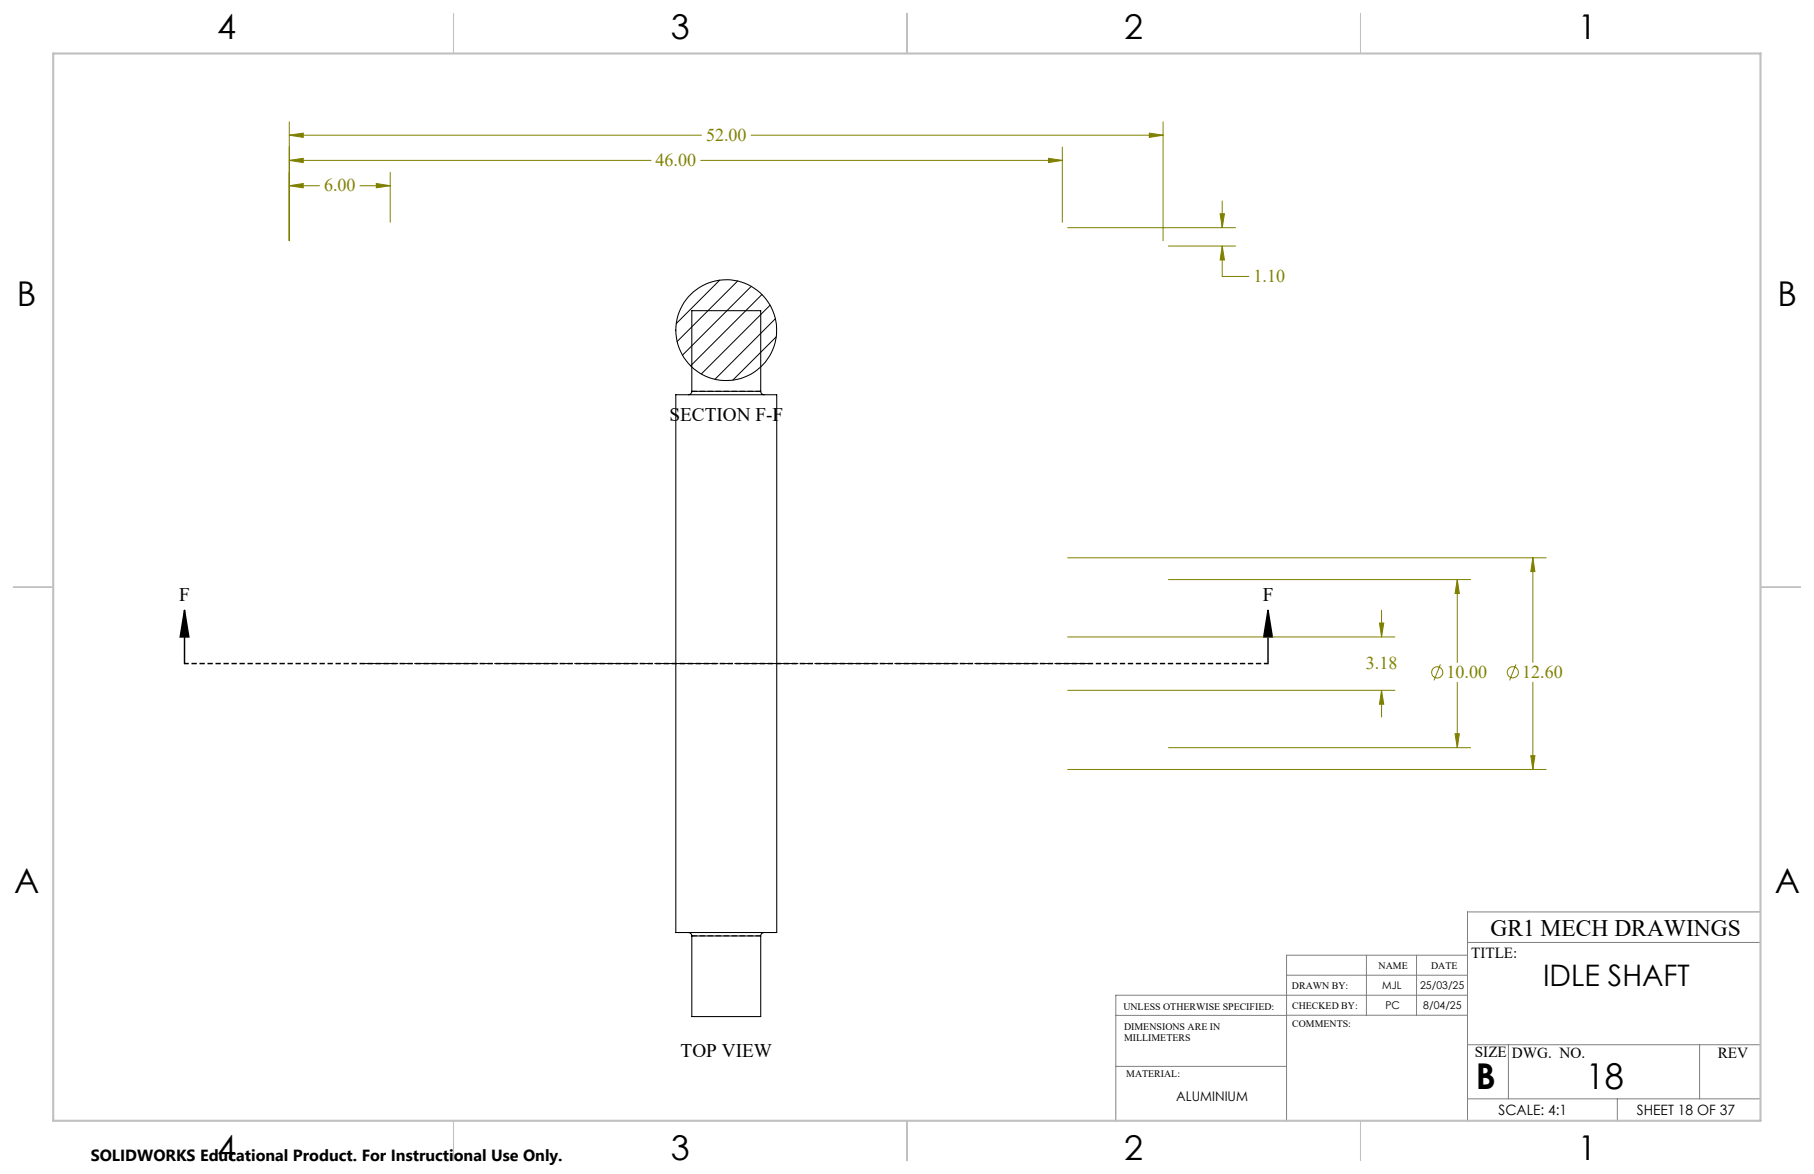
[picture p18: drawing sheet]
<svg xmlns="http://www.w3.org/2000/svg" width="432mm" height="279mm" viewBox="0 0 432 279" stroke-linecap="round" stroke-linejoin="round" font-family="sans-serif">
<defs><g id="words">
<g font-size="8.5">
<text x="351.3" y="259.2">B</text>
<text x="377.5" y="259.1">18</text>
</g>
<g font-size="8.1">
<text x="51.7" y="9.3">4</text>
<text x="159.7" y="9.3">3</text>
<text x="267.6" y="9.3">2</text>
<text x="375.6" y="9.3">1</text>
<text x="4" y="72.8">B</text>
<text x="423.1" y="72.8">B</text>
<text x="3.3" y="212.5">A</text>
<text x="422.4" y="212.5">A</text>
<text x="51.7" y="276">4</text>
<text x="159.7" y="276">3</text>
<text x="267.6" y="276">2</text>
<text x="375.6" y="276">1</text>
</g>
<text font-size="7.1" x="367.3" y="234.7">IDLE SHAFT</text>
<text font-size="5.6" x="354.8" y="222.8">GR1 MECH DRAWINGS</text>
<g font-size="4.6">
<text x="159.3" y="100.2">SECTION F-F</text>
<text x="42.7" y="143.1">F</text>
<text x="300.6" y="143.1">F</text>
<text x="162" y="251.6">TOP VIEW</text>
</g>
<g font-size="4.3" fill="#808000">
<text x="168.1" y="33.5">52.00</text>
<text x="156.1" y="39.5">46.00</text>
<text x="77.1" y="45.5">6.00</text>
<text x="298.4" y="67.1">1.10</text>
<text x="325.1" y="159.3">3.18</text>
<text x="344.3" y="161.4">10.00</text>
<text x="362.3" y="161.3">12.60</text>
</g>
<text font-size="3.8" x="21.6" y="276.3">SOLIDWORKS Educational Product. For Instructional Use Only.</text>
<g font-size="3.7">
<text x="350.2" y="228">TITLE:</text>
<text x="351.1" y="251.6">SIZE</text>
<text x="359.9" y="251.7">DWG. NO.</text>
<text x="408.9" y="251.8">REV</text>
</g>
<g font-size="3.4">
<text x="356.7" y="265.4">SCALE: 4:1</text>
<text x="389.6" y="265.4">SHEET 18 OF 37</text>
</g>
<text font-size="3.2" x="280" y="262">ALUMINIUM</text>
<g font-size="2.5">
<text x="329" y="235.3">MJL</text>
<text x="338.1" y="235.4">25/03/25</text>
<text x="329.8" y="240.2">PC</text>
<text x="338.8" y="240.2">8/04/25</text>
</g>
<g font-size="2.4">
<text x="328.1" y="230.6">NAME</text>
<text x="340.6" y="230.6">DATE</text>
<text x="307.5" y="235.4">DRAWN BY:</text>
<text x="267.4" y="240.3">UNLESS OTHERWISE SPECIFIED:</text>
<text x="267.6" y="245">DIMENSIONS ARE IN</text>
<text x="307.6" y="240.2">CHECKED BY:</text>
<text x="307.6" y="244.3">COMMENTS:</text>
<text x="267.6" y="247.7">MILLIMETERS</text>
<text x="268.1" y="256.4">MATERIAL:</text>
</g>
</g></defs>
<path d="M164.7 93.1h16.4M164.7 222.7h16.4" fill="none" stroke="#000" stroke-width=".24" stroke-dasharray="1.3 .6" stroke-dashoffset=".1" stroke-linecap="butt"/>
<g fill="none" stroke="#000" stroke-width=".25">
<path d="M160.9 93.9h24v128h-24zM164.7 93.1a.85 .85 0 0 1-.8 .8M164.7 93.1v-19.2h16.4v19.2M164.7 93.1h16.4M181.1 93.1a.85 .85 0 0 0 .8 .8M163.9 221.9a.85 .85 0 0 1 .8 .8M164.7 222.7v19.2h16.4v-19.2M164.7 222.7h16.4M181.9 221.9a.85 .85 0 0 0-.8 .8"/>
<circle cx="172.9" cy="78.6" r="12"/>
</g>
<path d="M171.3 66.7l-10.3 10.3M175.6 66.9l-14.4 14.4M178.8 68.2l-16.3 16.3M181.4 70.1l-17 17M183.3 72.6l-16.4 16.4M184.6 75.8l-14.4 14.5M184.8 80.2l-10.4 10.3" fill="none" stroke="#000" stroke-width=".24"/>
<g fill="none" stroke="#808000" stroke-width=".24">
<path d="M68.9 38.2l3.3-.5v1zM68.9 32.2l3.3-.5v1zM68.9 29v28.3M68.9 38.2h86.1M68.9 32.2h98.1M166.8 38.2h86.1M178.8 32.2h98.1M249.6 37.7l3.3 .5-3.3 .5zM252.9 35v17.9M273.6 31.7l3.3 .5-3.3 .5zM276.9 29v28.3M68.9 44.2l3.3-.5v1z"/>
<path d="M68.9 44.2h7.2M85.7 44.2h7.2M89.6 43.7l3.3 .5-3.3 .5zM92.9 41v11.9M254.1 54.2h40M278.1 58.6h16M290.4 50.9h1.1l-.6 3.3zM290.9 58.6l.6 3.3h-1.1zM290.9 58.6v7.2h6.4M290.9 47.8v6.4M254.1 132.8h114M278.1 137.9h72"/>
<path d="M346.9 137.9l.5 3.4h-1zM346.9 137.9v19.8M364.9 132.8l.5 3.2h-1zM364.9 132.8v24.8M254.1 151.6h77.9M328.4 148.3h1l-.5 3.3zM328.9 145.2v6.4M342.9 158.1l-1.6 3.8M360.9 158.1l-1.6 3.8M254.1 164.3h77.9M278.1 177.9h72M328.9 164.3l.5 3.3h-1z"/>
<path d="M328.9 164.3v6.3M346.4 174.6h1l-.5 3.3zM346.9 162.4v15.5M364.4 179.8h1l-.5 3.3zM364.9 162.4v20.7M254.1 183.1h114"/>
<circle cx="342.1" cy="160" r="1.33"/>
<circle cx="360.1" cy="160" r="1.33"/>
</g>
<path d="M43.9 145.2l1 6.4h-2zM43.9 145.2v12.7M301.8 145.2l1.1 6.4h-2.1zM301.8 145.2v12.7" fill="none" stroke="#000" stroke-width=".35"/>
<path d="M259.2 157.9h-172.7" fill="none" stroke="#000" stroke-width=".24" stroke-dasharray="15.2 1.3 1.3 1.3" stroke-dashoffset="7" stroke-linecap="butt"/>
<path d="M301.9 157.9h-258" fill="none" stroke="#000" stroke-width=".35" stroke-dasharray="1.3 .6" stroke-dashoffset=".3" stroke-linecap="butt"/>
<g fill="none" stroke="#808080" stroke-width=".24">
<path d="M419.1 217h-69.8v49.9M306.2 232.1h43.1M325.3 227.3v14.3M337.2 227.3v14.3M349.3 236.9h-83.7v30M349.3 227.3h-43.1v39.6M349.3 224.3h69.8M265.6 253.8h40.6M265.6 241.7h40.6M306.2 241.6h43.1M349.3 248.6h69.8M359.1 248.6v12.9"/>
<path d="M404.6 248.6v12.9M349.3 261.5h69.8M385 261.5v5.4"/>
</g>
<path d="M107.9 3.2v9.5M215.9 3.2v9.5M323.8 3.2v9.5M3.1 139.7h9.6M419.1 139.7h9.5M107.9 266.7v9.6M215.9 266.7v9.6M323.8 266.7v9.6" fill="none" stroke="#c0c0c0" stroke-width=".25"/>
<path d="M12.7 12.7h406.4v254h-406.4z" fill="none" stroke="#c0c0c0" stroke-width=".5"/>
<path d="M301.8 145.2l1.1 6.4h-2.1zM43.9 145.2l1 6.4h-2z" fill="#000"/>
<path d="M328.9 164.3l.5 3.3h-1zM328.4 148.3h1l-.5 3.3zM346.4 174.6h1l-.5 3.3zM346.9 137.9l.5 3.4h-1zM364.4 179.8h1l-.5 3.3zM364.9 132.8l.5 3.2h-1zM68.9 44.2l3.3-.5v1zM89.6 43.7l3.3 .5-3.3 .5zM68.9 38.2l3.3-.5v1zM249.6 37.7l3.3 .5-3.3 .5zM68.9 32.2l3.3-.5v1zM273.6 31.7l3.3 .5-3.3 .5zM290.4 50.9h1.1l-.6 3.3zM290.9 58.6l.6 3.3h-1.1z" fill="#808000"/>
<use href="#words"/>
</svg>
